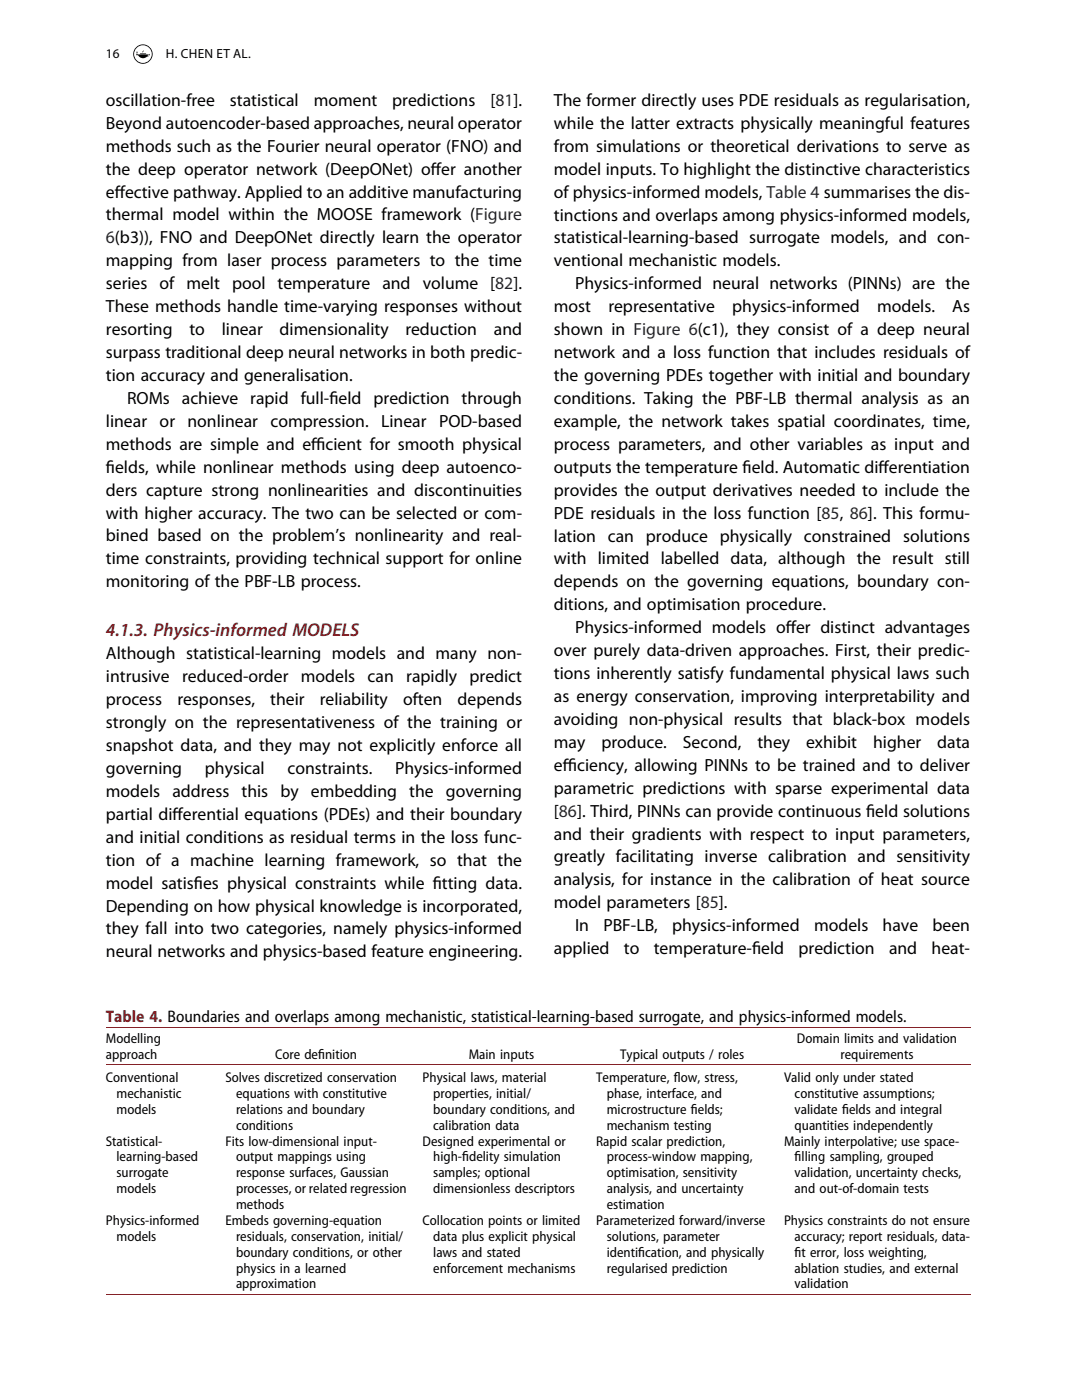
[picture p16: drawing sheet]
<svg xmlns="http://www.w3.org/2000/svg" width="215mm" height="280mm" viewBox="0 0 215 280" stroke-linecap="round" stroke-linejoin="round" font-family="sans-serif">
<defs><g id="words">
<text font-size="3.7" fill="#831f26" x="21.2" y="127.3">4.1.3. Physics-informed MODELS</text>
<g font-size="3.5">
<text x="21.2" y="21.2">oscillation-free</text>
<text x="45.9" y="21.2">statistical</text>
<text x="62.7" y="21.2">moment</text>
<text x="78.4" y="21.2">predictions</text>
<text x="98" y="21.2">[81].</text>
<text x="110.7" y="21.2">The former directly uses PDE residuals as regularisation,</text>
<text x="21.2" y="25.8">Beyond autoencoder-based approaches, neural operator</text>
<text x="110.7" y="25.8">while the latter extracts physically meaningful features</text>
<text x="21.2" y="30.3">methods such as the Fourier neural operator (FNO) and</text>
<text x="21.2" y="34.9">the deep operator network (DeepONet) of</text>
<text x="86.1" y="34.9">fer another</text>
<text x="110.7" y="30.3">from simulations or theoretical derivations to serve as</text>
<text x="110.7" y="34.9">model inputs. To highlight the distinctive characteristics</text>
<text x="21.2" y="39.5">ef</text>
<text x="22.9" y="39.5">fective pathway. Applied to an additive manufacturing</text>
<text x="110.7" y="39.5">of physics-informed models, Table 4 summarises the dis-</text>
<text x="21.2" y="44.1">thermal model within the MOOSE framework (Figure</text>
<text x="110.7" y="44.1">tinctions and overlaps among physics-informed models,</text>
<text x="21.2" y="53.3">mapping from laser process parameters to the time</text>
<text x="110.7" y="53.3">ventional mechanistic models.</text>
<text x="110.7" y="48.7">statistical-learning-based surrogate models, and con-</text>
<text x="21.2" y="57.9">series of melt pool temperature and volume [82].</text>
<text x="114.9" y="57.9">Physics-informed neural networks (PINNs) are the</text>
<text x="21.2" y="62.4">These methods handle time-varying responses without</text>
<text x="110.7" y="62.4">most</text>
<text x="121.6" y="62.4">representative</text>
<text x="146.3" y="62.4">physics-informed</text>
<text x="175.2" y="62.4">models.</text>
<text x="190.3" y="62.4">As</text>
<text x="21.2" y="67">resorting</text>
<text x="21.2" y="71.6">surpass traditional deep neural networks in both predic-</text>
<text x="37.8" y="67">to</text>
<text x="44.3" y="67">linear</text>
<text x="55.9" y="67">dimensionality</text>
<text x="81" y="67">reduction</text>
<text x="98.7" y="67">and</text>
<text x="110.7" y="67">shown in Figure 6(c1), they consist of a deep neural</text>
<text x="110.7" y="71.6">network and a loss function that includes residuals of</text>
<text x="21.2" y="76.2">tion accuracy and generalisation.</text>
<text x="110.7" y="76.2">the governing PDEs together with initial and boundary</text>
<text x="25.4" y="80.8">ROMs achieve rapid full-f</text>
<text x="65.8" y="80.8">ield prediction through</text>
<text x="110.7" y="80.8">conditions. Taking the PBF-LB thermal analysis as an</text>
<text x="21.2" y="90">methods are simple and ef</text>
<text x="21.2" y="85.4">linear</text>
<text x="31.9" y="85.4">or</text>
<text x="37.5" y="85.4">nonlinear</text>
<text x="54" y="85.4">compression.</text>
<text x="62.2" y="90">f</text>
<text x="62.2" y="90">icient for smooth physical</text>
<text x="76.2" y="85.4">Linear</text>
<text x="87.7" y="85.4">POD-based</text>
<text x="110.7" y="85.4">example, the network takes spatial coordinates, time,</text>
<text x="110.7" y="90">process parameters, and other variables as input and</text>
<text x="21.2" y="94.5">f</text>
<text x="21.2" y="94.5">ields, while nonlinear methods using deep autoenco-</text>
<text x="110.7" y="94.5">outputs the temperature f</text>
<text x="148.4" y="94.5">ield. Automatic dif</text>
<text x="175.6" y="94.5">ferentiation</text>
<text x="21.2" y="99.1">ders capture strong nonlinearities and discontinuities</text>
<text x="110.7" y="99.1">provides the output derivatives needed to include the</text>
<text x="21.2" y="103.7">with higher accuracy. The two can be selected or com-</text>
<text x="110.7" y="103.7">PDE residuals in the loss function [85, 86]. This formu-</text>
<text x="21.2" y="108.3">bined based on the problem’s nonlinearity and real-</text>
<text x="21.2" y="112.9">time constraints, providing technical support for online</text>
<text x="110.7" y="112.9">with limited labelled data, although the result still</text>
<text x="110.7" y="108.3">lation can produce physically constrained solutions</text>
<text x="21.2" y="117.5">monitoring of the PBF-LB process.</text>
<text x="110.7" y="117.5">depends on the governing equations, boundary con-</text>
<text x="110.7" y="122.1">ditions, and optimisation procedure.</text>
<text x="21.2" y="131.9">Although statistical-learning models and many non-</text>
<text x="110.7" y="131.2">over purely data-driven approaches. First, their predic-</text>
<text x="114.9" y="126.6">Physics-informed models of</text>
<text x="157" y="126.6">fer distinct advantages</text>
<text x="21.2" y="136.5">intrusive</text>
<text x="36.4" y="136.5">reduced-order models</text>
<text x="73.5" y="136.5">can</text>
<text x="81.2" y="136.5">rapidly</text>
<text x="93.8" y="136.5">predict</text>
<text x="110.7" y="135.8">tions inherently satisfy fundamental physical laws such</text>
<text x="21.2" y="141">process</text>
<text x="35.4" y="141">responses,</text>
<text x="54" y="141">their</text>
<text x="63.9" y="141">reliability</text>
<text x="80.5" y="141">often</text>
<text x="91.4" y="141">depends</text>
<text x="110.7" y="140.4">as energy conservation, improving interpretability and</text>
<text x="21.2" y="145.6">strongly on the representativeness of the training or</text>
<text x="110.7" y="145">avoiding non-physical results that black-box models</text>
<text x="110.7" y="149.6">may</text>
<text x="120.2" y="149.6">produce.</text>
<text x="136.5" y="149.6">Second,</text>
<text x="151.3" y="149.6">they</text>
<text x="161.1" y="149.6">exhibit</text>
<text x="174.5" y="149.6">higher</text>
<text x="187.3" y="149.6">data</text>
<text x="21.2" y="150.2">snapshot data, and they may not explicitly enforce all</text>
<text x="21.2" y="154.8">governing</text>
<text x="40.9" y="154.8">physical</text>
<text x="57.4" y="154.8">constraints.</text>
<text x="78.9" y="154.8">Physics-informed</text>
<text x="110.7" y="154.2">ef</text>
<text x="112.4" y="154.2">f</text>
<text x="112.4" y="154.2">iciency, allowing PINNs to be trained and to deliver</text>
<text x="21.2" y="159.4">models address this by embedding the governing</text>
<text x="110.7" y="158.7">parametric predictions with sparse experimental data</text>
<text x="21.2" y="164">partial dif</text>
<text x="34.5" y="164">ferential equations (PDEs) and their boundary</text>
<text x="110.7" y="163.3">[86]. Third, PINNs can provide continuous f</text>
<text x="110.7" y="167.9">and their gradients with respect to input parameters,</text>
<text x="173.1" y="163.3">ield solutions</text>
<text x="21.2" y="168.6">and initial conditions as residual terms in the loss func-</text>
<text x="21.2" y="173.1">tion of a machine learning framework, so that the</text>
<text x="110.7" y="172.5">greatly facilitating inverse calibration and sensitivity</text>
<text x="21.2" y="177.7">model satisf</text>
<text x="38.7" y="177.7">ies physical constraints while f</text>
<text x="86.5" y="177.7">itting data.</text>
<text x="110.7" y="177.1">analysis, for instance in the calibration of heat source</text>
<text x="21.2" y="182.3">Depending on how physical knowledge is incorporated,</text>
<text x="110.7" y="181.7">model parameters [85].</text>
<text x="21.2" y="186.9">they fall into two categories, namely physics-informed</text>
<text x="21.2" y="191.5">neural networks and physics-based feature engineering.</text>
<text x="110.7" y="190.9">applied</text>
<text x="114.9" y="186.3">In</text>
<text x="120.6" y="186.3">PBF-LB,</text>
<text x="124.7" y="190.9">to</text>
<text x="130.6" y="190.9">temperature-f</text>
<text x="134.3" y="186.3">physics-informed</text>
<text x="150.3" y="190.9">ield</text>
<text x="159.6" y="190.9">prediction</text>
<text x="162.7" y="186.3">models</text>
<text x="176.4" y="186.3">have</text>
<text x="177.6" y="190.9">and</text>
<text x="186.2" y="190.9">heat-</text>
<text x="186.3" y="186.3">been</text>
</g>
<text font-size="3.5" fill="#010181" x="21.2" y="48.7">6(b3)), FNO and DeepONet directly learn the operator</text>
<text font-size="3.4" fill="#831f26" x="21.2" y="204.4">Table 4. Boundaries and overlaps among mechanistic, statistical-learning-based surrogate, and physics-informed models.</text>
<g font-size="2.8">
<text x="21.2" y="208.7">Modelling</text>
<text x="159.2" y="208.7">Domain limits and validation</text>
<text x="21.2" y="211.8">approach</text>
<text x="55" y="211.8">Core def</text>
<text x="63.6" y="211.8">inition</text>
<text x="93.7" y="211.8">Main inputs</text>
<text x="123.9" y="211.8">Typical outputs / roles</text>
<text x="167.9" y="211.8">requirements</text>
<text x="21.2" y="216.4">Conventional</text>
<text x="23.3" y="219.6">mechanistic</text>
<text x="45" y="216.4">Solves discretized conservation</text>
<text x="47.2" y="219.6">equations with constitutive</text>
<text x="84.4" y="216.4">Physical laws, material</text>
<text x="86.6" y="219.6">properties, initial/</text>
<text x="119.1" y="216.4">Temperature, f</text>
<text x="121.2" y="219.6">phase, interface, and</text>
<text x="134.6" y="216.4">low, stress,</text>
<text x="156.7" y="216.4">Valid only under stated</text>
<text x="158.8" y="219.6">constitutive assumptions;</text>
<text x="23.3" y="222.8">models</text>
<text x="47.2" y="222.8">relations and boundary</text>
<text x="47.2" y="226">conditions</text>
<text x="86.6" y="222.8">boundary conditions, and</text>
<text x="86.6" y="226">calibration data</text>
<text x="121.2" y="222.8">microstructure f</text>
<text x="121.2" y="226">mechanism testing</text>
<text x="138.1" y="222.8">ields;</text>
<text x="158.8" y="226">quantities independently</text>
<text x="158.8" y="222.8">validate f</text>
<text x="168.3" y="222.8">ields and integral</text>
<text x="21.2" y="229.1">Statistical-</text>
<text x="23.3" y="232.3">learning-based</text>
<text x="45" y="229.1">Fits low-dimensional input-</text>
<text x="47.2" y="232.3">output mappings using</text>
<text x="84.4" y="229.1">Designed experimental or</text>
<text x="86.6" y="232.3">high-f</text>
<text x="92.3" y="232.3">idelity simulation</text>
<text x="119.1" y="229.1">Rapid scalar prediction,</text>
<text x="121.2" y="232.3">process-window mapping,</text>
<text x="156.7" y="229.1">Mainly interpolative; use space-</text>
<text x="158.8" y="232.3">f</text>
<text x="158.8" y="232.3">illing sampling, grouped</text>
<text x="23.3" y="235.5">surrogate</text>
<text x="23.3" y="238.7">models</text>
<text x="47.2" y="235.5">response surfaces, Gaussian</text>
<text x="47.2" y="238.7">processes, or related regression</text>
<text x="86.6" y="235.5">samples; optional</text>
<text x="86.6" y="238.7">dimensionless descriptors</text>
<text x="121.2" y="235.5">optimisation, sensitivity</text>
<text x="121.2" y="238.7">analysis, and uncertainty</text>
<text x="158.8" y="235.5">validation, uncertainty checks,</text>
<text x="158.8" y="238.7">and out-of-domain tests</text>
<text x="21.2" y="245">Physics-informed</text>
<text x="45" y="245">Embeds governing-equation</text>
<text x="47.2" y="241.8">methods</text>
<text x="84.4" y="245">Collocation points or limited</text>
<text x="119.1" y="245">Parameterized forward/inverse</text>
<text x="121.2" y="241.8">estimation</text>
<text x="156.7" y="245">Physics constraints do not ensure</text>
<text x="23.3" y="248.2">models</text>
<text x="47.2" y="248.2">residuals, conservation, initial/</text>
<text x="47.2" y="251.4">boundary conditions, or other</text>
<text x="86.6" y="248.2">data plus explicit physical</text>
<text x="86.6" y="251.4">laws and stated</text>
<text x="121.2" y="248.2">solutions, parameter</text>
<text x="121.2" y="251.4">identif</text>
<text x="127.5" y="251.4">ication, and physically</text>
<text x="158.8" y="251.4">f</text>
<text x="158.8" y="251.4">it error, loss weighting,</text>
<text x="158.8" y="248.2">accuracy; report residuals, data-</text>
<text x="47.2" y="254.5">physics in a learned</text>
<text x="47.2" y="257.7">approximation</text>
<text x="86.6" y="254.5">enforcement mechanisms</text>
<text x="121.2" y="254.5">regularised prediction</text>
<text x="158.8" y="254.5">ablation studies, and external</text>
<text x="158.8" y="257.7">validation</text>
</g>
<g font-size="2.6">
<text x="21.2" y="11.6">16</text>
<text x="33.1" y="11.6">H. CHEN ET AL.</text>
</g>
</g></defs>
<path d="M21.2 205.5h172.6M21.2 213h172.6M21.2 258.8h172.6" fill="none" stroke="#831f26" stroke-width=".2"/>
<g fill="#000">
<path d="M27.4 10.2v.5l-.1-.1zM27.9 10.6h1.3zM28 10.8h1.2zM28.5 10.2l.3-.1-.2 .4-.1-.1z"/>
<path d="M26.8 10.8a1.77 1.77 0 0 1 3.5 0 1.77 1.77 0 0 1-3.5 0zM26.6 10.8a1.95 1.95 0 0 0 3.9 0 1.95 1.95 0 0 0-3.9 0z"/>
<path d="M29.6 11l.3-.1-.5 .4zM27.2 10.9l.1 .1h.3a1.12 1.12 0 0 0 1.8 .3 .67 .67 0 0 0 .6-.5z"/>
</g>
<use href="#words"/>
</svg>
